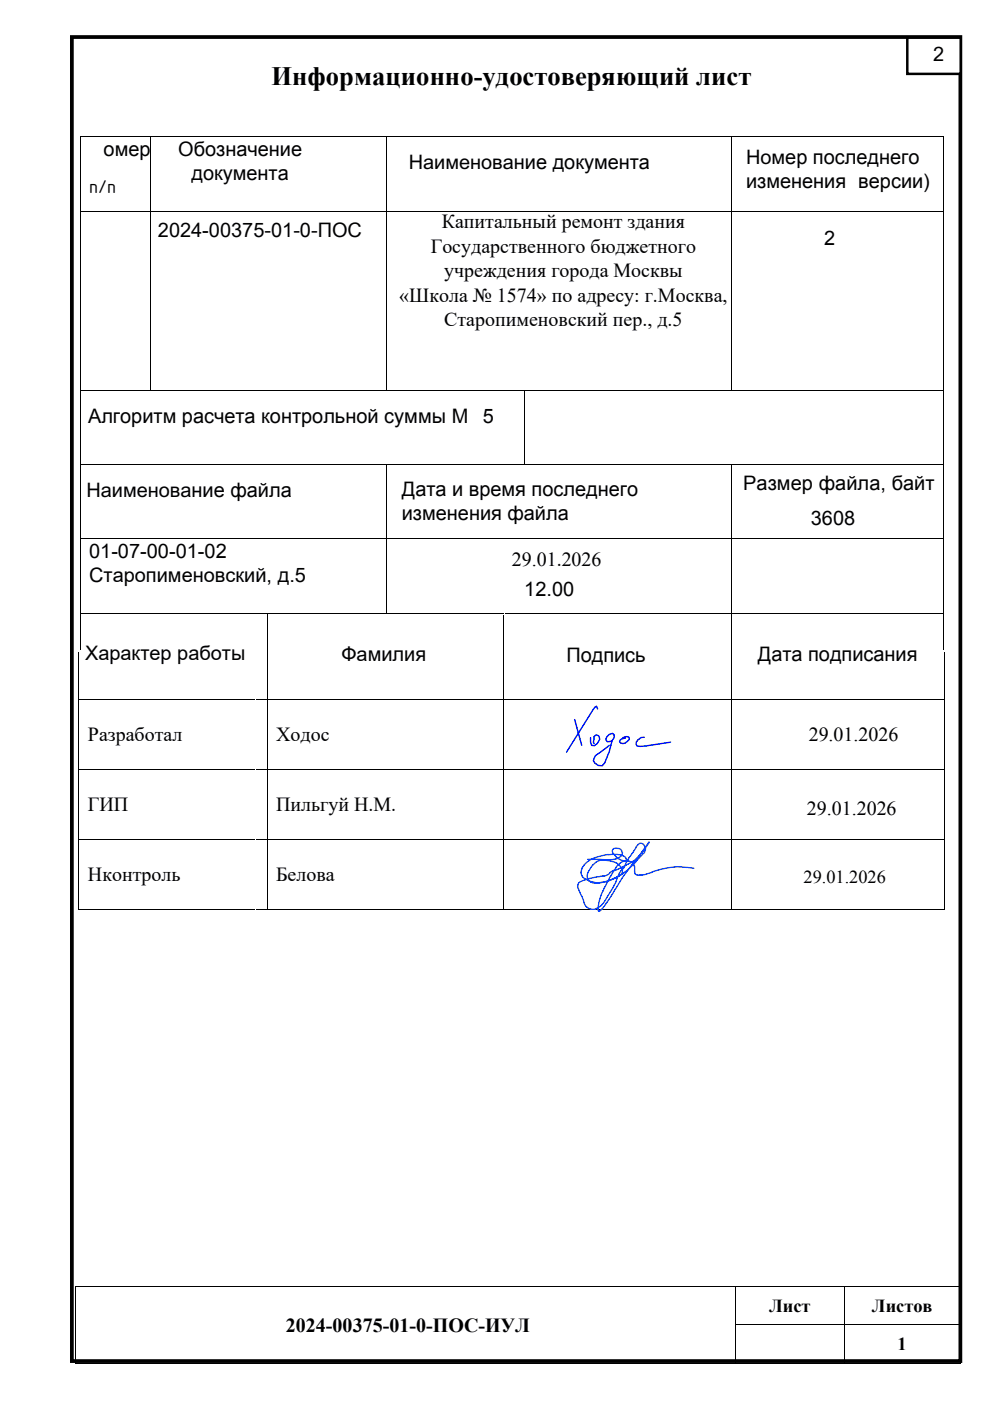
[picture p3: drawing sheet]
<svg xmlns="http://www.w3.org/2000/svg" width="210mm" height="297mm" viewBox="0 0 210 297" stroke-linecap="round" stroke-linejoin="round" font-family="sans-serif">
<defs><g id="words">
<text font-size="5.6" x="57.6" y="18.1">Информационно-удостоверяющий лист</text>
<g font-size="4.2">
<text x="197.8" y="13">2</text>
<text x="18.9" y="33.1">Номер</text>
<text x="37.8" y="33.1">Обозначение</text>
<text x="86.7" y="35.8">Наименование документа</text>
<text x="158.2" y="34.8">Номер последнего</text>
<text x="18.9" y="41">п/п</text>
<text x="40.6" y="38.2">документа</text>
<text x="158.2" y="39.9">изменения (версии)</text>
<text x="33.5" y="50.2">2024-00375-01-0-ПОС</text>
<text x="91.3" y="53.6">Государственного бюджетного</text>
<text x="93.7" y="48.4">Капитальный ремонт здания</text>
<text x="174.8" y="52">2</text>
<text x="94.2" y="58.8">учреждения города Москвы</text>
<text x="84.7" y="64">«Школа № 1574» по адресу: г.Москва,</text>
<text x="94.2" y="69.1">Старопименовский пер., д.5</text>
<text x="18.7" y="89.6">Алгоритм расчета контрольной суммы MD5</text>
<text x="18.3" y="105.3">Наименование файла</text>
<text x="85.2" y="105.1">Дата и время последнего</text>
<text x="157.6" y="104">Размер файла, байт</text>
<text x="85.2" y="110.2">изменения файла</text>
<text x="171.9" y="111.2">3608</text>
<text x="18.9" y="118.3">01-07-00-01-02</text>
<text x="18.9" y="123.5">Старопименовский, д.5</text>
<text x="108.5" y="120.1">29.01.2026</text>
<text x="111.2" y="126.3">12.00</text>
<text x="18" y="139.9">Характер работы</text>
<text x="72.4" y="140.2">Фамилия</text>
<text x="120.1" y="140.3">Подпись</text>
<text x="160.7" y="140.2">Дата подписания</text>
<text x="18.6" y="157.2">Разработал</text>
<text x="58.5" y="157.2">Ходос</text>
<text x="171.5" y="157.2">29.01.2026</text>
<text x="18.6" y="172">ГИП</text>
<text x="58.5" y="172">Пильгуй Н.М.</text>
<text x="171.1" y="172.7">29.01.2026</text>
<text x="18.6" y="186.8">Нконтроль</text>
<text x="58.5" y="186.8">Белова</text>
<text x="60.6" y="282.3">2024-00375-01-0-ПОС-ИУЛ</text>
</g>
<g font-size="3.9">
<text x="170.4" y="187.2">29.01.2026</text>
<text x="163.1" y="278.1">Лист</text>
<text x="184.9" y="278.1">Листов</text>
<text x="190.3" y="286.3">1</text>
</g>
</g></defs>
<g fill="#000">
<path d="M15.9 272.6h.2v.2h-.2z" fill-rule="evenodd"/>
<path d="M15.9 272.6h.2v.2h-.2z" fill-rule="evenodd"/>
<path d="M155.9 272.6h.2v.2h-.2z" fill-rule="evenodd"/>
<path d="M178.9 272.6h.2v.2h-.2z" fill-rule="evenodd"/>
<path d="M203.5 272.6h.1v.2h-.1z" fill-rule="evenodd"/>
<path d="M203.5 272.6h.1v.2h-.1z" fill-rule="evenodd"/>
<path d="M15.9 280.8h.2v.1h-.2z" fill-rule="evenodd"/>
<path d="M15.9 288.9h.2v.2h-.2z" fill-rule="evenodd"/>
<path d="M15.9 288.9h.2v.2h-.2z" fill-rule="evenodd"/>
<path d="M155.9 280.8h.2v.1h-.2z" fill-rule="evenodd"/>
<path d="M155.9 288.9h.2v.2h-.2z" fill-rule="evenodd"/>
<path d="M178.9 280.8h.2v.1h-.2z" fill-rule="evenodd"/>
<path d="M178.9 288.9h.2v.2h-.2z" fill-rule="evenodd"/>
<path d="M203.5 280.8h.1v.1h-.1z" fill-rule="evenodd"/>
<path d="M203.5 288.9h.1v.2h-.1z" fill-rule="evenodd"/>
<path d="M203.5 288.9h.1v.2h-.1z" fill-rule="evenodd"/>
</g>
<g fill="none" stroke="#000" stroke-width=".21">
<path d="M16 272.8v8M16.1 272.7h139.8M156 272.8v8M156.1 272.7h22.8M179 272.8v8M179.1 272.7h24.4M203.6 272.8v8M16 280.9v8M16.1 289h139.8M156 280.9v8M156.1 280.9h22.8M156.1 289h22.8"/>
<path d="M179 280.9v8M179.1 280.9h24.4M179.1 289h24.4M203.6 280.9v8"/>
</g>
<path d="M15.2 7.9h188.4v280.7h-188.4z" fill="none" stroke="#000" stroke-width=".79" stroke-linecap="butt"/>
<path d="M192.4 8h11.3v7.7h-11.3z" fill-rule="evenodd" fill="#fff"/>
<path d="M192.4 8h11.3v7.7h-11.3z" fill="none" stroke="#000" stroke-width=".53"/>
<g fill="none" stroke="#000" stroke-width=".21">
<path d="M17 29.1v15.6M17.1 29h13.8M31 29h169M32 29.1v15.6M81.9 29.1v15.6M155.1 29.1v15.6M200.1 29.1v15.6M17 44.8v37.9M17.1 44.8h13.8M31 44.8h169M32 44.8v37.9M81.9 44.8v37.9"/>
<path d="M155.1 44.8v37.9M200.1 44.8v37.9M17 82.9v15.5M17 98.6v15.5M17.1 82.8h13.8M17.1 98.5h182.9M31 82.8h169M81.9 98.6v15.5M111.2 82.9v15.5M155.1 98.6v15.5M200.1 82.9v15.5M200.1 98.6v15.5"/>
<path d="M17 114.3v15.6M17.1 114.2h182.9M81.9 114.3v15.6M155.1 114.3v78.3M200.1 114.3v15.6M16.7 138.2v10M17 130.1v7.7M17.3 130h89.5M56.7 130.1v18.1M106.7 130.4v17.8M107 130h93M200.1 130.1v7.7"/>
<path d="M200.2 138.2v10M16.7 148.4v14.7M16.8 148.3h37.3M54.3 148.3h52.3M56.7 148.4v14.7M106.7 148.4v14.7M106.8 148.3h54.8M161.8 148.3h38.4M200.2 148.4v14.7M16.7 163.3v14.6M16.7 178.1v14.6M16.8 163.2h37.3"/>
<path d="M16.8 178h37.3M54.3 163.2h52.3M54.3 178h52.3M56.7 163.3v14.6M56.7 178.1v14.6M106.7 163.3v14.6M106.7 178.1v14.6M106.8 163.2h54.8M106.8 178h54.8M161.8 163.2h38.4M161.8 178h38.4M200.2 163.3v14.6"/>
<path d="M200.2 178.1v14.6M16.8 192.8h37.3M54.3 192.8h52.3M106.8 192.8h54.8M161.8 192.8h38.4"/>
</g>
<g fill="#000">
<path d="M16.7 148.2h.1v.2h-.1z" fill-rule="evenodd"/>
<path d="M56.6 148.2h.2v.2h-.2z" fill-rule="evenodd"/>
<path d="M106.6 148.2h.2v.2h-.2z" fill-rule="evenodd"/>
<path d="M200.2 148.2h.1v.2h-.1z" fill-rule="evenodd"/>
<path d="M16.7 163.1h.1v.2h-.1z" fill-rule="evenodd"/>
<path d="M16.7 177.9h.1v.2h-.1z" fill-rule="evenodd"/>
<path d="M56.6 163.1h.2v.2h-.2z" fill-rule="evenodd"/>
<path d="M56.6 177.9h.2v.2h-.2z" fill-rule="evenodd"/>
<path d="M106.6 163.1h.2v.2h-.2z" fill-rule="evenodd"/>
<path d="M106.6 177.9h.2v.2h-.2z" fill-rule="evenodd"/>
<path d="M200.2 163.1h.1v.2h-.1z" fill-rule="evenodd"/>
<path d="M200.2 177.9h.1v.2h-.1z" fill-rule="evenodd"/>
<path d="M16.7 192.7h.1v.2h-.1z" fill-rule="evenodd"/>
<path d="M56.6 192.7h.2v.2h-.2z" fill-rule="evenodd"/>
<path d="M106.6 192.7h.2v.2h-.2z" fill-rule="evenodd"/>
<path d="M200.2 192.7h.1v.2h-.1z" fill-rule="evenodd"/>
</g>
<g fill="#000">
<path d="M16.9 28.9h.2v.2h-.2zM31.9 28.9h.2v.2h-.2zM81.8 28.9h.2v.2h-.2zM155 28.9h.2v.2h-.2zM200 28.9h.2v.2h-.2zM16.9 44.7h.2v.1h-.2zM32.1 44.7h.2v.1h-.2zM81.8 44.7h.2v.1h-.2zM155 44.7h.2v.1h-.2zM200 44.7h.2v.1h-.2zM16.9 82.7h.2v.2h-.2zM16.9 98.4h.2v.2h-.2z"/>
<path d="M31.9 82.7h.2v.2h-.2zM81.8 82.7h.2v.2h-.2zM81.8 98.4h.2v.2h-.2zM155 82.7h.2v.2h-.2zM155 98.4h.2v.2h-.2zM200 82.7h.2v.2h-.2zM200 98.4h.2v.2h-.2zM16.9 114.1h.2v.2h-.2zM81.8 114.1h.2v.2h-.2zM155 114.1h.2v.2h-.2zM200 114.1h.2v.2h-.2zM17 129.9h.3v.2h-.3z"/>
<path d="M155 129.9h.2v.2h-.2zM200 129.9h.2v.2h-.2z"/>
</g>
<g fill="none" stroke="#003fff" stroke-width=".28">
<path d="M136.2 178.9a.61 .61 0 0 0-1 .3l-1 1.5a11.3 11.3 0 0 0-1.9 3.3 5.4 5.4 0 0 0-1.8 3.2l-1.8 3a4.2 4.2 0 0 1-2.4 2.5M136.2 178.8l.4 .5 .2 .5M136.7 179.8l-2.3 3.1M136.9 179.8l-.4 1.1M137.6 178.7v-.2l-.9 1.3M137.6 178.7l-1.8 2.4M122.5 187.6l.1 .8M122.6 188.4l1.1 2.4a2.07 2.07 0 0 0 2.5 2M123.2 185l.2 .7M123.4 185.8l.6 .5M123.5 184l-.3 1M124 186.3l.9 .4"/>
<path d="M124.1 186.5l-1.4 .7-.2 .5M124.6 185.2l-.1 .8 .2 .6M124.6 182.2l4.7 .1M124.8 186.6a2.06 2.06 0 0 0 2.2 .6M125.7 183.3l-1.1 1.9M126.2 181.8a5.1 5.1 0 0 0-2.8 2.2M126.8 192.5a.45 .45 0 0 0 0 .4 .45 .45 0 0 0 .3 .3M127.2 185.8l-3.1 .7M127.5 182.3l1.6 .2 1.4 .4M127.6 182.3a2.67 2.67 0 0 0-1.8 1M127.7 192.7l-.6 .5M127.8 188.9l-.6 1.7-.4 1.9"/>
<path d="M128 185.7l-.7 .1M128.6 185.6l-.6 .2M129 181.2a5 5 0 0 1 3.5 .4 .53 .53 0 0 1 .3 .5 .53 .53 0 0 1-.3 .5l-.5-.1M129 181.2l-2.8 .6M129.3 186l-1.4 2.9M129.3 185.1l-.7 .5M129.5 185.7l-.2 .3M129.5 186.5l-2.5 .7M129.8 180.5a.64 .64 0 0 1 .9-.7 1.08 1.08 0 0 1 1.2 1M129.8 180.5l.3 .6M130.2 181.1l.5 .6M130.4 184.5l-1.1 .6"/>
<path d="M130.5 182.9l.9 .6 .5 1M130.6 184l-1.1 1.7M130.7 181.7l1.3 .7M131 182l-1.6 .3M131.8 185.1a7.2 7.2 0 0 1-6.9 1.7M132 184.5l-.1 .6M132 180.7l-.2 .6-.8 .6M132 182.6l-.9 .8-.5 .6M132.1 182.7a1.75 1.75 0 0 1 2.4 1M132.5 184.9l-1.4 .9-1.5 .7M133.2 183.2l-2.9 1.4M134.4 183a34.1 34.1 0 0 0-4.4 6.4l-2.3 3.3"/>
<path d="M134.5 183.7v1M134.6 184.7v.3M134.6 185l.1 .3M134.7 185.3l.4 .2M134.9 182.6l-2.4 2.3M135 182l-1.8 1.1M135.8 181.2l-.9 .9M136.1 185.5h-1M136.4 180.9l-1.6 1.7M136.8 185.4l-.7 .1M138.3 184.9l-1.4 .5M144 183.8a19.3 19.3 0 0 0-5.8 1.1"/>
<path d="M144 183.8l3.1 .3"/>
</g>
<path d="M121.8 152.6l1.5 5.4M125.2 156.4v1l.2 .6 .6 .1 .6-.4 .6-.9-.3-.8-.5-.2-.4 .4-.2 1.2 .2 .3M126.7 150.3l-.2-.6-.8 .8-5.6 8.9M129.8 157.1l-1 .2-.4-.5 .3-.6 .5-.5 .6-.2 .4 .3v.6l-.4 .7-.6 2.3-1 2.4-.5 .6-.8-.1-.7-.5-.4-.5 .5-1.1 2.9-2.2M132.1 156.4l.7-.2 .6 .1v.5a1.42 1.42 0 0 1-1.8 .7l-.3-.3 .2-.3 1.1-.4M136.6 156.3a1.68 1.68 0 0 0-1.7 1.5l.2 .4 .7 .1 6.4-.9" fill="none" stroke="#00f" stroke-width=".3"/>
<use href="#words"/>
</svg>
